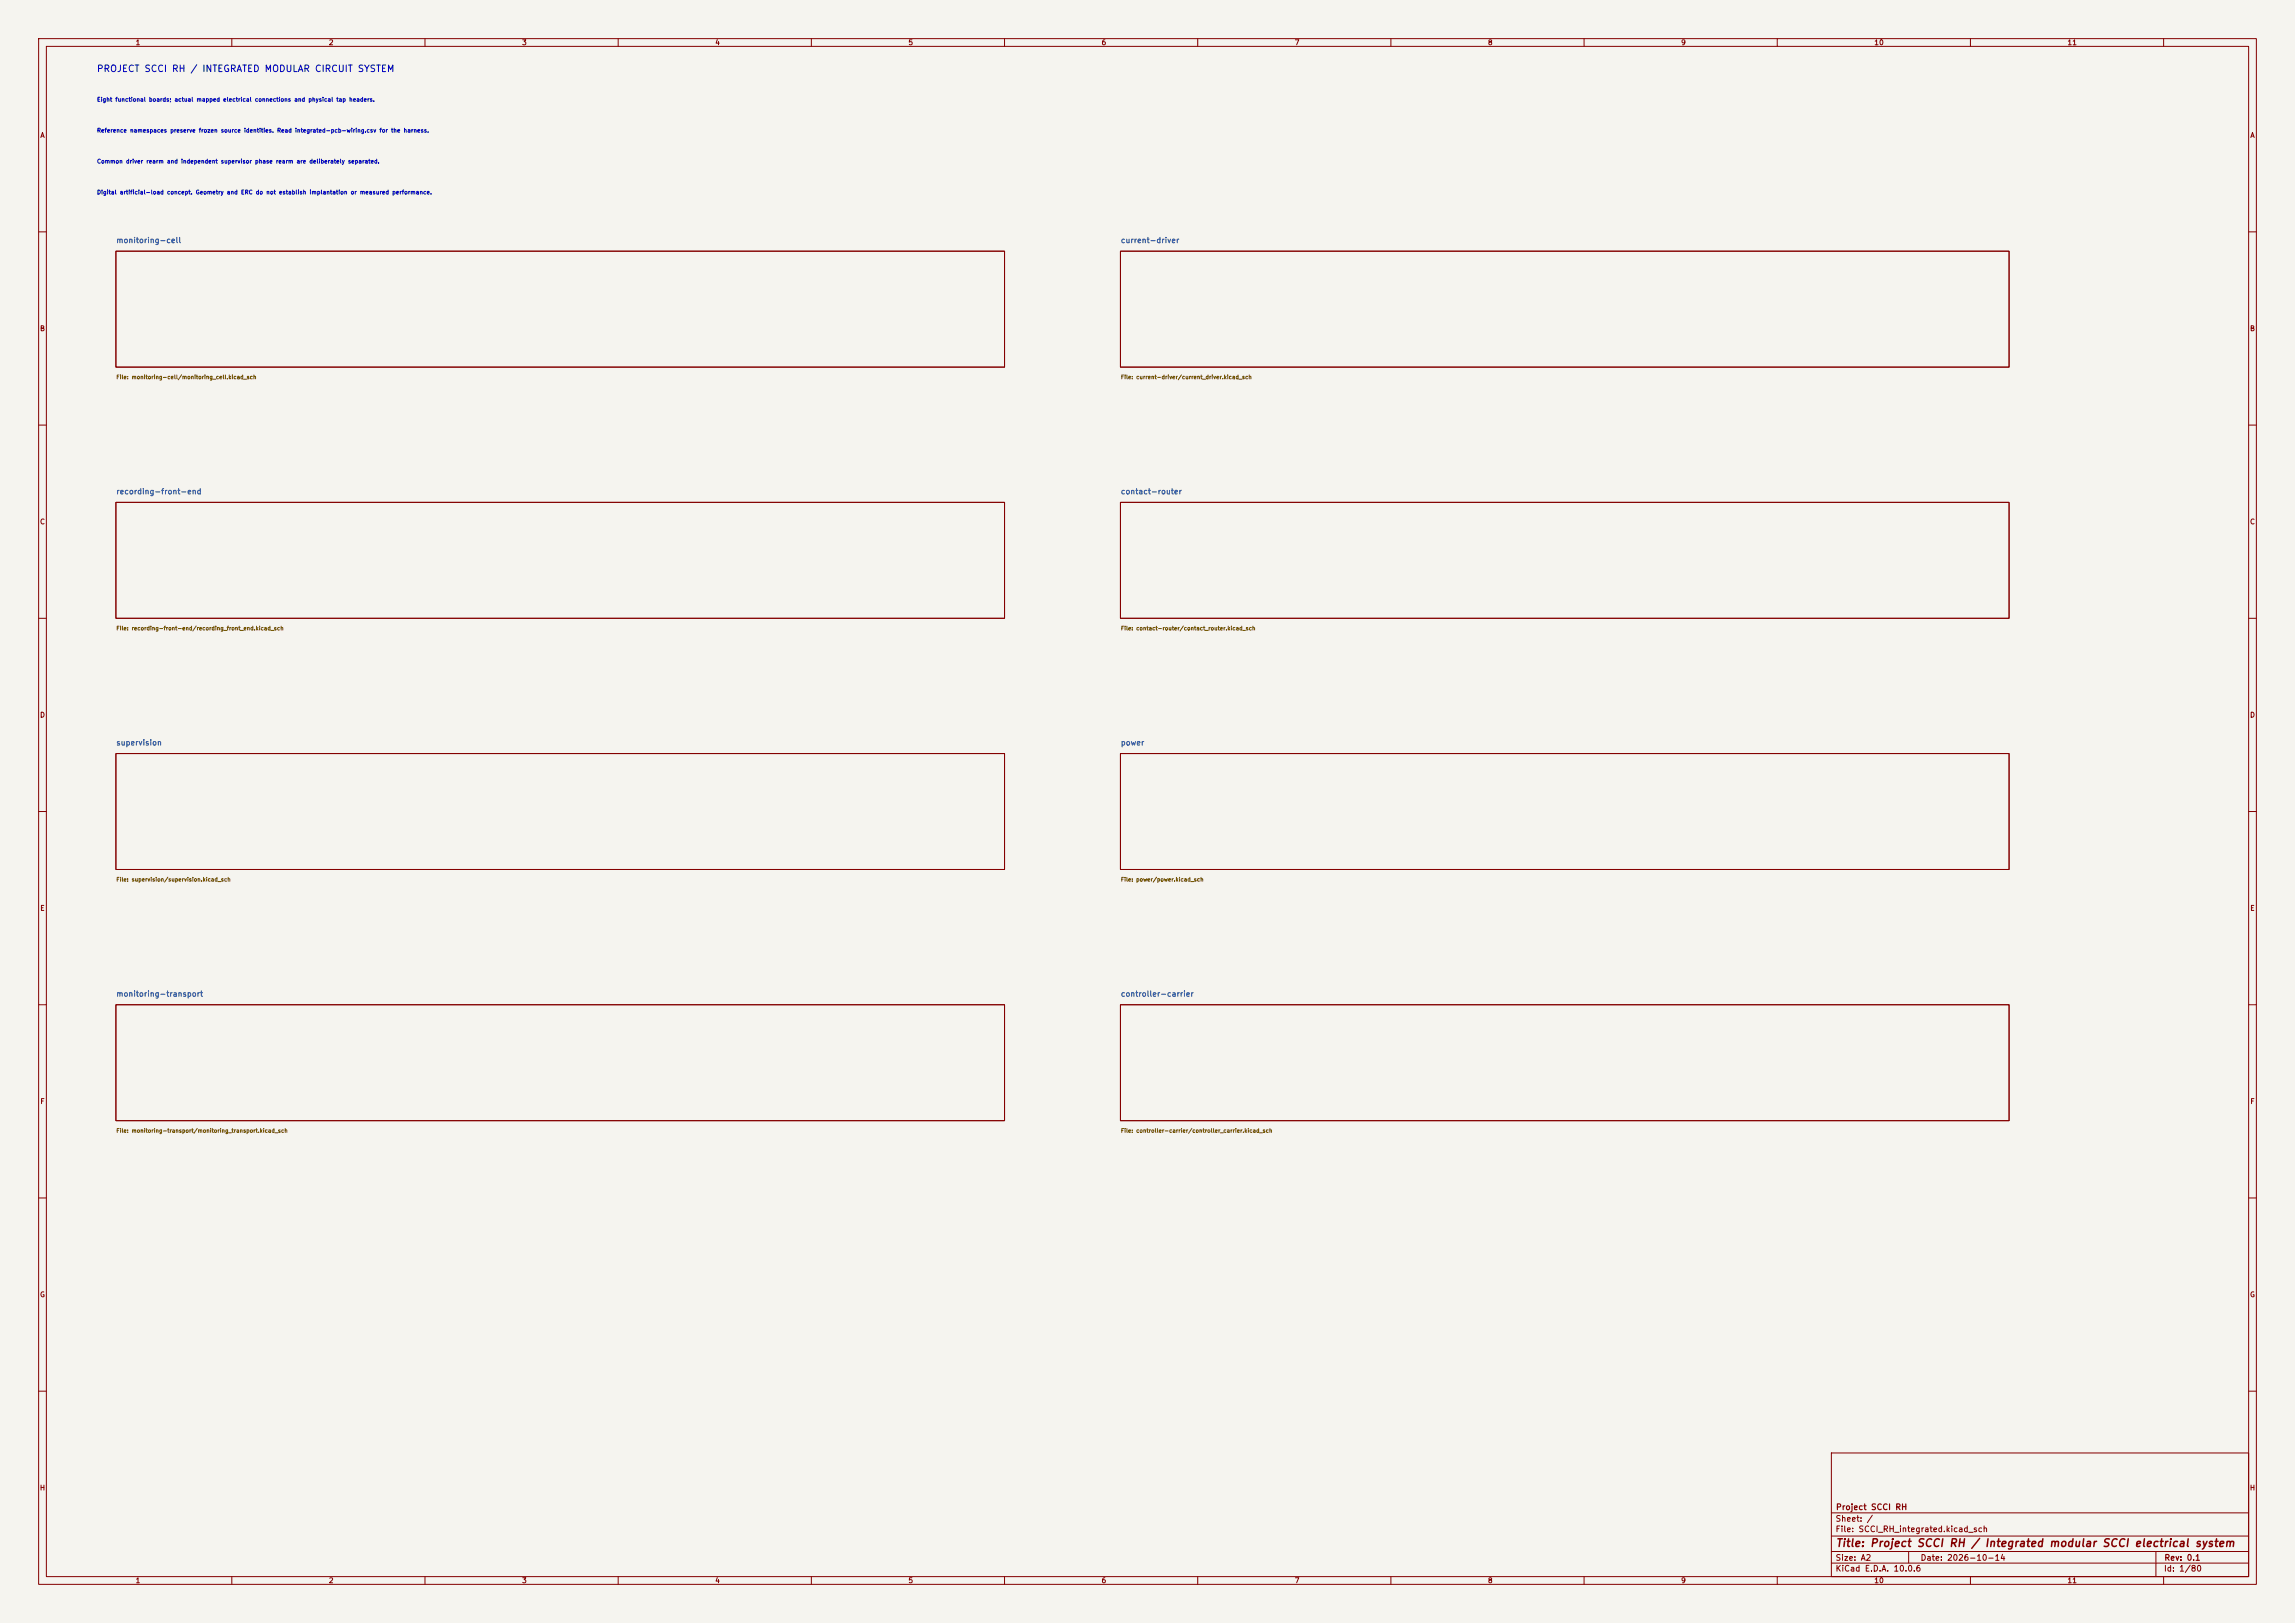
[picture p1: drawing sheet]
<svg xmlns="http://www.w3.org/2000/svg" width="594mm" height="420mm" viewBox="0 0 594 420" stroke-linecap="round" stroke-linejoin="round" font-family="sans-serif">
<defs><g id="words">
<text font-size="2" fill="#840000" x="475" y="400.8">Title: Project SCCI RH / Integrated modular SCCI electrical system</text>
<text font-size="1.7" fill="#0000c2" x="24.9" y="19">PROJECT SCCI RH / INTEGRATED MODULAR CIRCUIT SYSTEM</text>
<g font-size="1.5" fill="#840000">
<text x="475" y="394.1">Sheet: /</text>
<text x="475.1" y="391.1">Project SCCI RH</text>
<text x="475" y="396.8">File: SCCI_RH_integrated.kicad_sch</text>
<text x="475" y="407">KiCad E.D.A. 10.0.6</text>
<text x="475" y="404.2">Size: A2</text>
<text x="497" y="404.2">Date: 2026-10-14</text>
<text x="560" y="407">Id: 1/80</text>
<text x="560.1" y="404.2">Rev: 0.1</text>
</g>
<g font-size="1.4" fill="#006464">
<text x="30" y="63.2">monitoring-cell</text>
<text x="290" y="63.2">current-driver</text>
<text x="30" y="128.2">recording-front-end</text>
<text x="290" y="128.2">contact-router</text>
<text x="30" y="193.2">supervision</text>
<text x="290" y="193.2">power</text>
<text x="30" y="258.2">monitoring-transport</text>
<text x="290" y="258.2">controller-carrier</text>
</g>
<g font-size="1.3" fill="#840000">
<text x="35" y="12">1</text>
<text x="85" y="12">2</text>
<text x="135" y="12">3</text>
<text x="185" y="12">4</text>
<text x="235" y="12">5</text>
<text x="285" y="12">6</text>
<text x="335" y="12">7</text>
<text x="385" y="12">8</text>
<text x="435" y="12">9</text>
<text x="485" y="12">10</text>
<text x="535" y="12">11</text>
<text x="10.3" y="36">A</text>
<text x="582.3" y="36">A</text>
<text x="10.2" y="86">B</text>
<text x="582.2" y="86">B</text>
<text x="10.2" y="136">C</text>
<text x="582.2" y="136">C</text>
<text x="10.2" y="186">D</text>
<text x="582.2" y="186">D</text>
<text x="10.3" y="236">E</text>
<text x="582.3" y="236">E</text>
<text x="10.3" y="286">F</text>
<text x="582.3" y="286">F</text>
<text x="10.2" y="336">G</text>
<text x="582.2" y="336">G</text>
<text x="10.2" y="386">H</text>
<text x="582.2" y="386">H</text>
<text x="35" y="410">1</text>
<text x="85" y="410">2</text>
<text x="135" y="410">3</text>
<text x="185" y="410">4</text>
<text x="235" y="410">5</text>
<text x="285" y="410">6</text>
<text x="335" y="410">7</text>
<text x="385" y="410">8</text>
<text x="435" y="410">9</text>
<text x="485" y="410">10</text>
<text x="535" y="410">11</text>
</g>
<g font-size="1.1" fill="#0000c2">
<text x="25" y="26.5">Eight functional boards; actual mapped electrical connections and physical tap headers.</text>
<text x="25" y="34.5">Reference namespaces preserve frozen source identities. Read integrated-pcb-wiring.csv for the harness.</text>
<text x="25" y="42.5">Common driver rearm and independent supervisor phase rearm are deliberately separated.</text>
<text x="25" y="50.5">Digital artificial-load concept. Geometry and ERC do not establish implantation or measured performance.</text>
</g>
<g font-size="1" fill="#725600">
<text x="30" y="98.3">File: monitoring-cell/monitoring_cell.kicad_sch</text>
<text x="290" y="98.3">File: current-driver/current_driver.kicad_sch</text>
<text x="30" y="163.3">File: recording-front-end/recording_front_end.kicad_sch</text>
<text x="290" y="163.3">File: contact-router/contact_router.kicad_sch</text>
<text x="30" y="228.3">File: supervision/supervision.kicad_sch</text>
<text x="290" y="228.3">File: power/power.kicad_sch</text>
<text x="30" y="293.3">File: monitoring-transport/monitoring_transport.kicad_sch</text>
<text x="290" y="293.3">File: controller-carrier/controller_carrier.kicad_sch</text>
</g>
</g></defs>
<path d="M0 0h594v420h-594z" fill="#f5f4ef" stroke="#f5f4ef" stroke-width=".26"/>
<g fill="none" stroke="#840000" stroke-width=".26">
<path d="M10 10h574v400h-574zM12 12h570v396h-570zM60 10v2M110 10v2M160 10v2M210 10v2M260 10v2M310 10v2M360 10v2M410 10v2M460 10v2M510 10v2"/>
<path d="M560 10v2M10 60h2M30 65h230v30h-230zM290 65h230v30h-230zM582 60h2M10 110h2M582 110h2M30 130h230v30h-230zM290 130h230v30h-230zM10 160h2M582 160h2M30 195h230v30h-230z"/>
<path d="M290 195h230v30h-230zM10 210h2M582 210h2M30 260h230v30h-230zM290 260h230v30h-230zM10 260h2M582 260h2M10 310h2M582 310h2M10 360h2M474 376h108v32h-108zM582 360h2"/>
<path d="M474 397.5h108M474 391.5h108M60 408v2M110 408v2M160 408v2M210 408v2M260 408v2M310 408v2M360 408v2M410 408v2M460 408v2M474 404.5h108"/>
<path d="M474 401.5h108M494 401.5v3M510 408v2M558 401.5v6.5M560 408v2"/>
</g>
<use href="#words"/>
</svg>
